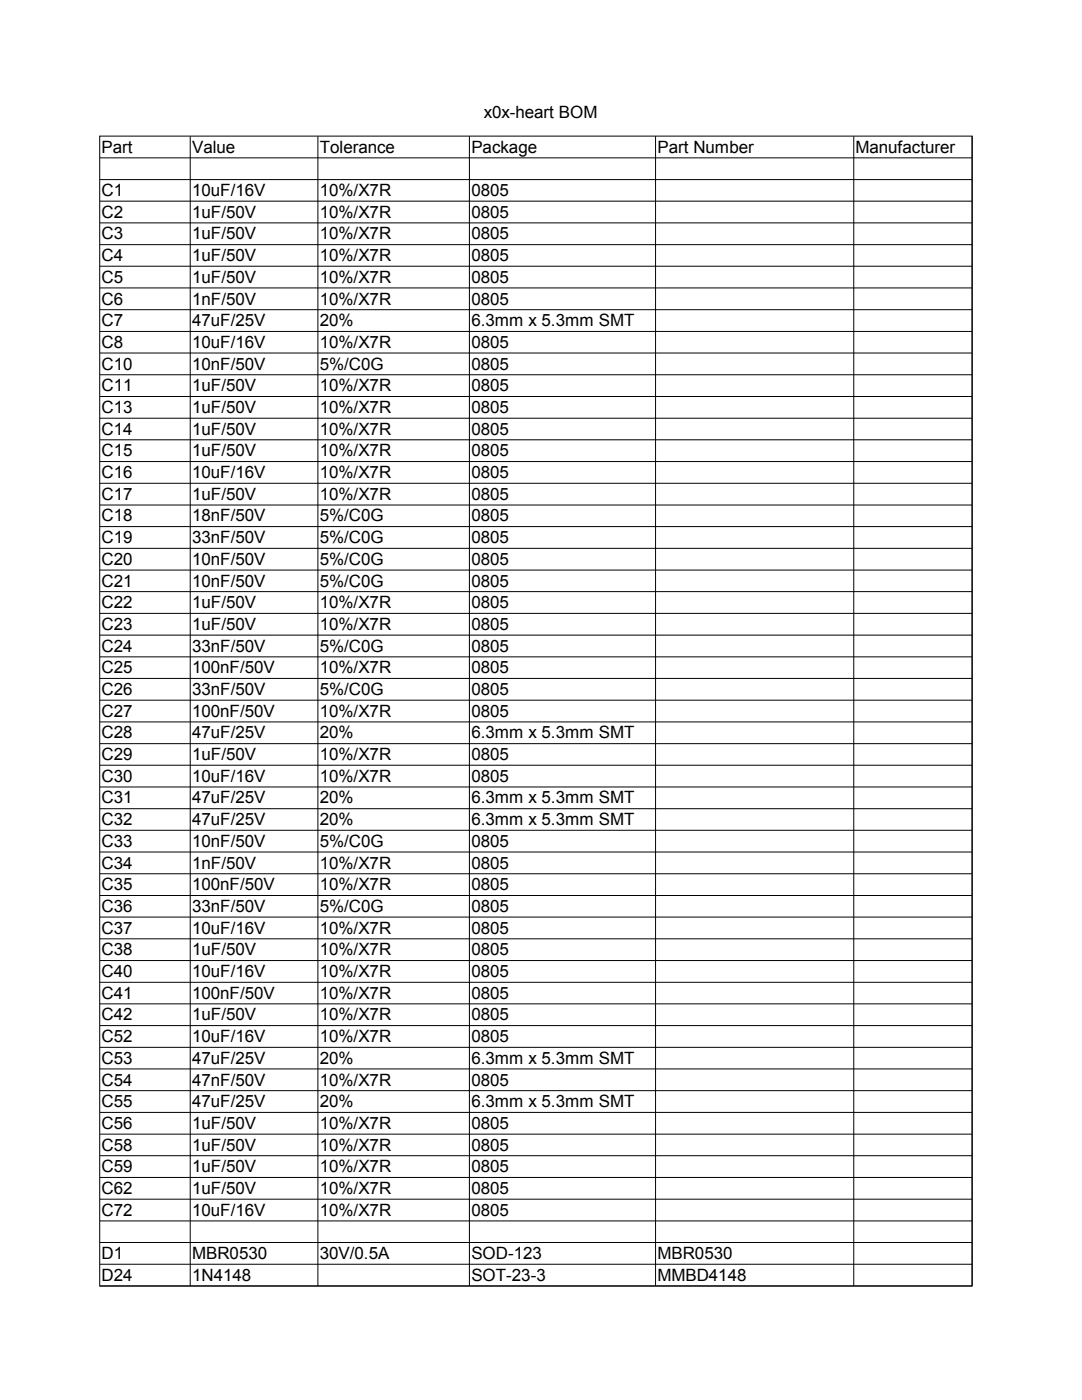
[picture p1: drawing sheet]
<svg xmlns="http://www.w3.org/2000/svg" width="216mm" height="279mm" viewBox="0 0 216 279" stroke-linecap="round" stroke-linejoin="round" font-family="sans-serif">
<defs><g id="words">
<g font-size="3.4">
<text x="96.6" y="23.6">x0x-heart BOM</text>
<text x="20.2" y="30.4">Part</text>
<text x="38.3" y="30.4">Value</text>
<text x="63.8" y="30.4">Tolerance</text>
<text x="94.1" y="30.4">Package</text>
<text x="131.2" y="30.4">Part Number</text>
<text x="170.7" y="30.4">Manufacturer</text>
<text x="20.2" y="39.1">C1</text>
<text x="38.3" y="39.1">10uF/16V</text>
<text x="63.8" y="39.1">10%/X7R</text>
<text x="94.1" y="39.1">0805</text>
<text x="20.2" y="43.5">C2</text>
<text x="20.2" y="47.8">C3</text>
<text x="38.3" y="43.5">1uF/50V</text>
<text x="38.3" y="47.8">1uF/50V</text>
<text x="63.8" y="43.5">10%/X7R</text>
<text x="63.8" y="47.8">10%/X7R</text>
<text x="94.1" y="43.5">0805</text>
<text x="94.1" y="47.8">0805</text>
<text x="20.2" y="52.1">C4</text>
<text x="38.3" y="52.1">1uF/50V</text>
<text x="63.8" y="52.1">10%/X7R</text>
<text x="94.1" y="52.1">0805</text>
<text x="20.2" y="56.4">C5</text>
<text x="38.3" y="56.4">1uF/50V</text>
<text x="63.8" y="56.4">10%/X7R</text>
<text x="94.1" y="56.4">0805</text>
<text x="20.2" y="60.8">C6</text>
<text x="20.2" y="65.1">C7</text>
<text x="38.3" y="60.8">1nF/50V</text>
<text x="38.3" y="65.1">47uF/25V</text>
<text x="63.8" y="60.8">10%/X7R</text>
<text x="63.8" y="65.1">20%</text>
<text x="94.1" y="60.8">0805</text>
<text x="94.1" y="65.1">6.3mm x 5.3mm SMT</text>
<text x="20.2" y="69.4">C8</text>
<text x="38.3" y="69.4">10uF/16V</text>
<text x="63.8" y="69.4">10%/X7R</text>
<text x="94.1" y="69.4">0805</text>
<text x="20.2" y="73.8">C10</text>
<text x="38.3" y="73.8">10nF/50V</text>
<text x="63.8" y="73.8">5%/C0G</text>
<text x="94.1" y="73.8">0805</text>
<text x="20.2" y="78.1">C11</text>
<text x="20.2" y="82.4">C13</text>
<text x="38.3" y="78.1">1uF/50V</text>
<text x="38.3" y="82.4">1uF/50V</text>
<text x="63.8" y="78.1">10%/X7R</text>
<text x="63.8" y="82.4">10%/X7R</text>
<text x="94.1" y="78.1">0805</text>
<text x="94.1" y="82.4">0805</text>
<text x="20.2" y="86.7">C14</text>
<text x="38.3" y="86.7">1uF/50V</text>
<text x="63.8" y="86.7">10%/X7R</text>
<text x="94.1" y="86.7">0805</text>
<text x="20.2" y="91.1">C15</text>
<text x="20.2" y="95.4">C16</text>
<text x="38.3" y="91.1">1uF/50V</text>
<text x="38.3" y="95.4">10uF/16V</text>
<text x="63.8" y="91.1">10%/X7R</text>
<text x="63.8" y="95.4">10%/X7R</text>
<text x="94.1" y="91.1">0805</text>
<text x="94.1" y="95.4">0805</text>
<text x="20.2" y="99.7">C17</text>
<text x="38.3" y="99.7">1uF/50V</text>
<text x="63.8" y="99.7">10%/X7R</text>
<text x="94.1" y="99.7">0805</text>
<text x="20.2" y="104.1">C18</text>
<text x="38.3" y="104.1">18nF/50V</text>
<text x="63.8" y="104.1">5%/C0G</text>
<text x="94.1" y="104.1">0805</text>
<text x="20.2" y="108.4">C19</text>
<text x="20.2" y="112.7">C20</text>
<text x="38.3" y="108.4">33nF/50V</text>
<text x="38.3" y="112.7">10nF/50V</text>
<text x="63.8" y="108.4">5%/C0G</text>
<text x="63.8" y="112.7">5%/C0G</text>
<text x="94.1" y="108.4">0805</text>
<text x="94.1" y="112.7">0805</text>
<text x="20.2" y="117.1">C21</text>
<text x="38.3" y="117.1">10nF/50V</text>
<text x="63.8" y="117.1">5%/C0G</text>
<text x="94.1" y="117.1">0805</text>
<text x="20.2" y="121.4">C22</text>
<text x="20.2" y="125.7">C23</text>
<text x="38.3" y="121.4">1uF/50V</text>
<text x="38.3" y="125.7">1uF/50V</text>
<text x="63.8" y="121.4">10%/X7R</text>
<text x="63.8" y="125.7">10%/X7R</text>
<text x="94.1" y="121.4">0805</text>
<text x="94.1" y="125.7">0805</text>
<text x="20.2" y="130">C24</text>
<text x="38.3" y="130">33nF/50V</text>
<text x="63.8" y="130">5%/C0G</text>
<text x="94.1" y="130">0805</text>
<text x="20.2" y="134.4">C25</text>
<text x="38.3" y="134.4">100nF/50V</text>
<text x="63.8" y="134.4">10%/X7R</text>
<text x="94.1" y="134.4">0805</text>
<text x="20.2" y="138.7">C26</text>
<text x="20.2" y="143">C27</text>
<text x="38.3" y="138.7">33nF/50V</text>
<text x="38.3" y="143">100nF/50V</text>
<text x="63.8" y="138.7">5%/C0G</text>
<text x="63.8" y="143">10%/X7R</text>
<text x="94.1" y="138.7">0805</text>
<text x="94.1" y="143">0805</text>
<text x="20.2" y="147.4">C28</text>
<text x="38.3" y="147.4">47uF/25V</text>
<text x="63.8" y="147.4">20%</text>
<text x="94.1" y="147.4">6.3mm x 5.3mm SMT</text>
<text x="20.2" y="151.7">C29</text>
<text x="38.3" y="151.7">1uF/50V</text>
<text x="63.8" y="151.7">10%/X7R</text>
<text x="94.1" y="151.7">0805</text>
<text x="20.2" y="156">C30</text>
<text x="20.2" y="160.3">C31</text>
<text x="38.3" y="156">10uF/16V</text>
<text x="38.3" y="160.3">47uF/25V</text>
<text x="63.8" y="156">10%/X7R</text>
<text x="63.8" y="160.3">20%</text>
<text x="94.1" y="156">0805</text>
<text x="94.1" y="160.3">6.3mm x 5.3mm SMT</text>
<text x="20.2" y="164.7">C32</text>
<text x="38.3" y="164.7">47uF/25V</text>
<text x="63.8" y="164.7">20%</text>
<text x="94.1" y="164.7">6.3mm x 5.3mm SMT</text>
<text x="20.2" y="169">C33</text>
<text x="20.2" y="173.4">C34</text>
<text x="38.3" y="169">10nF/50V</text>
<text x="38.3" y="173.4">1nF/50V</text>
<text x="63.8" y="169">5%/C0G</text>
<text x="63.8" y="173.4">10%/X7R</text>
<text x="94.1" y="169">0805</text>
<text x="94.1" y="173.4">0805</text>
<text x="20.2" y="177.7">C35</text>
<text x="38.3" y="177.7">100nF/50V</text>
<text x="63.8" y="177.7">10%/X7R</text>
<text x="94.1" y="177.7">0805</text>
<text x="20.2" y="182">C36</text>
<text x="38.3" y="182">33nF/50V</text>
<text x="63.8" y="182">5%/C0G</text>
<text x="94.1" y="182">0805</text>
<text x="20.2" y="186.3">C37</text>
<text x="20.2" y="190.6">C38</text>
<text x="38.3" y="186.3">10uF/16V</text>
<text x="38.3" y="190.6">1uF/50V</text>
<text x="63.8" y="186.3">10%/X7R</text>
<text x="63.8" y="190.6">10%/X7R</text>
<text x="94.1" y="186.3">0805</text>
<text x="94.1" y="190.6">0805</text>
<text x="20.2" y="195">C40</text>
<text x="38.3" y="195">10uF/16V</text>
<text x="63.8" y="195">10%/X7R</text>
<text x="94.1" y="195">0805</text>
<text x="20.2" y="199.3">C41</text>
<text x="20.2" y="203.7">C42</text>
<text x="38.3" y="199.3">100nF/50V</text>
<text x="38.3" y="203.7">1uF/50V</text>
<text x="63.8" y="199.3">10%/X7R</text>
<text x="63.8" y="203.7">10%/X7R</text>
<text x="94.1" y="199.3">0805</text>
<text x="94.1" y="203.7">0805</text>
<text x="20.2" y="208">C52</text>
<text x="38.3" y="208">10uF/16V</text>
<text x="63.8" y="208">10%/X7R</text>
<text x="94.1" y="208">0805</text>
<text x="20.2" y="212.3">C53</text>
<text x="38.3" y="212.3">47uF/25V</text>
<text x="63.8" y="212.3">20%</text>
<text x="94.1" y="212.3">6.3mm x 5.3mm SMT</text>
<text x="20.2" y="216.6">C54</text>
<text x="20.2" y="221">C55</text>
<text x="38.3" y="216.6">47nF/50V</text>
<text x="38.3" y="221">47uF/25V</text>
<text x="63.8" y="216.6">10%/X7R</text>
<text x="63.8" y="221">20%</text>
<text x="94.1" y="216.6">0805</text>
<text x="94.1" y="221">6.3mm x 5.3mm SMT</text>
<text x="20.2" y="225.3">C56</text>
<text x="38.3" y="225.3">1uF/50V</text>
<text x="63.8" y="225.3">10%/X7R</text>
<text x="94.1" y="225.3">0805</text>
<text x="20.2" y="229.6">C58</text>
<text x="20.2" y="234">C59</text>
<text x="38.3" y="229.6">1uF/50V</text>
<text x="38.3" y="234">1uF/50V</text>
<text x="63.8" y="229.6">10%/X7R</text>
<text x="63.8" y="234">10%/X7R</text>
<text x="94.1" y="229.6">0805</text>
<text x="94.1" y="234">0805</text>
<text x="20.2" y="238.3">C62</text>
<text x="38.3" y="238.3">1uF/50V</text>
<text x="63.8" y="238.3">10%/X7R</text>
<text x="94.1" y="238.3">0805</text>
<text x="20.2" y="242.6">C72</text>
<text x="38.3" y="242.6">10uF/16V</text>
<text x="63.8" y="242.6">10%/X7R</text>
<text x="94.1" y="242.6">0805</text>
<text x="20.2" y="251.3">D1</text>
<text x="38.3" y="251.3">MBR0530</text>
<text x="63.8" y="251.3">30V/0.5A</text>
<text x="94.1" y="251.3">SOD-123</text>
<text x="131.2" y="251.3">MBR0530</text>
<text x="20.2" y="255.6">D24</text>
<text x="38.3" y="255.6">1N4148</text>
<text x="94.1" y="255.6">SOT-23-3</text>
<text x="131.2" y="255.6">MMBD4148</text>
</g>
</g></defs>
<g fill="none" stroke="#000" stroke-width=".2">
<path d="M19.9 27.2h174.1v229.4h-174.1zM19.9 31.5h174.1M19.9 35.8h174.1M38 27.2v229.4M63.4 27.2v229.4M93.7 27.2v229.4M130.8 27.2v229.4M170.4 27.2v229.4M194 27.2v229.4h-174.1M19.9 40.1h174.1M19.9 44.5h174.1M19.9 48.8h174.1"/>
<path d="M19.9 53.1h174.1M19.9 57.5h174.1M19.9 61.8h174.1M19.9 66.1h174.1M19.9 70.4h174.1M19.9 74.8h174.1M19.9 79.1h174.1M19.9 83.5h174.1M19.9 87.8h174.1M19.9 92.1h174.1M19.9 96.4h174.1M19.9 100.8h174.1"/>
<path d="M19.9 105.1h174.1M19.9 109.4h174.1M19.9 113.8h174.1M19.9 118.1h174.1M19.9 122.4h174.1M19.9 126.8h174.1M19.9 131.1h174.1M19.9 135.4h174.1M19.9 139.7h174.1M19.9 144.1h174.1M19.9 148.4h174.1M19.9 152.7h174.1"/>
<path d="M19.9 157.1h174.1M19.9 161.4h174.1M19.9 165.7h174.1M19.9 170h174.1M19.9 174.4h174.1M19.9 178.7h174.1M19.9 183h174.1M19.9 187.4h174.1M19.9 191.7h174.1M19.9 196h174.1M19.9 200.3h174.1M19.9 204.7h174.1"/>
<path d="M19.9 209h174.1M19.9 213.3h174.1M19.9 217.7h174.1M19.9 222h174.1M19.9 226.3h174.1M19.9 230.6h174.1M19.9 235h174.1M19.9 239.3h174.1M19.9 243.7h174.1M19.9 248h174.1M19.9 252.3h174.1"/>
</g>
<use href="#words"/>
</svg>
